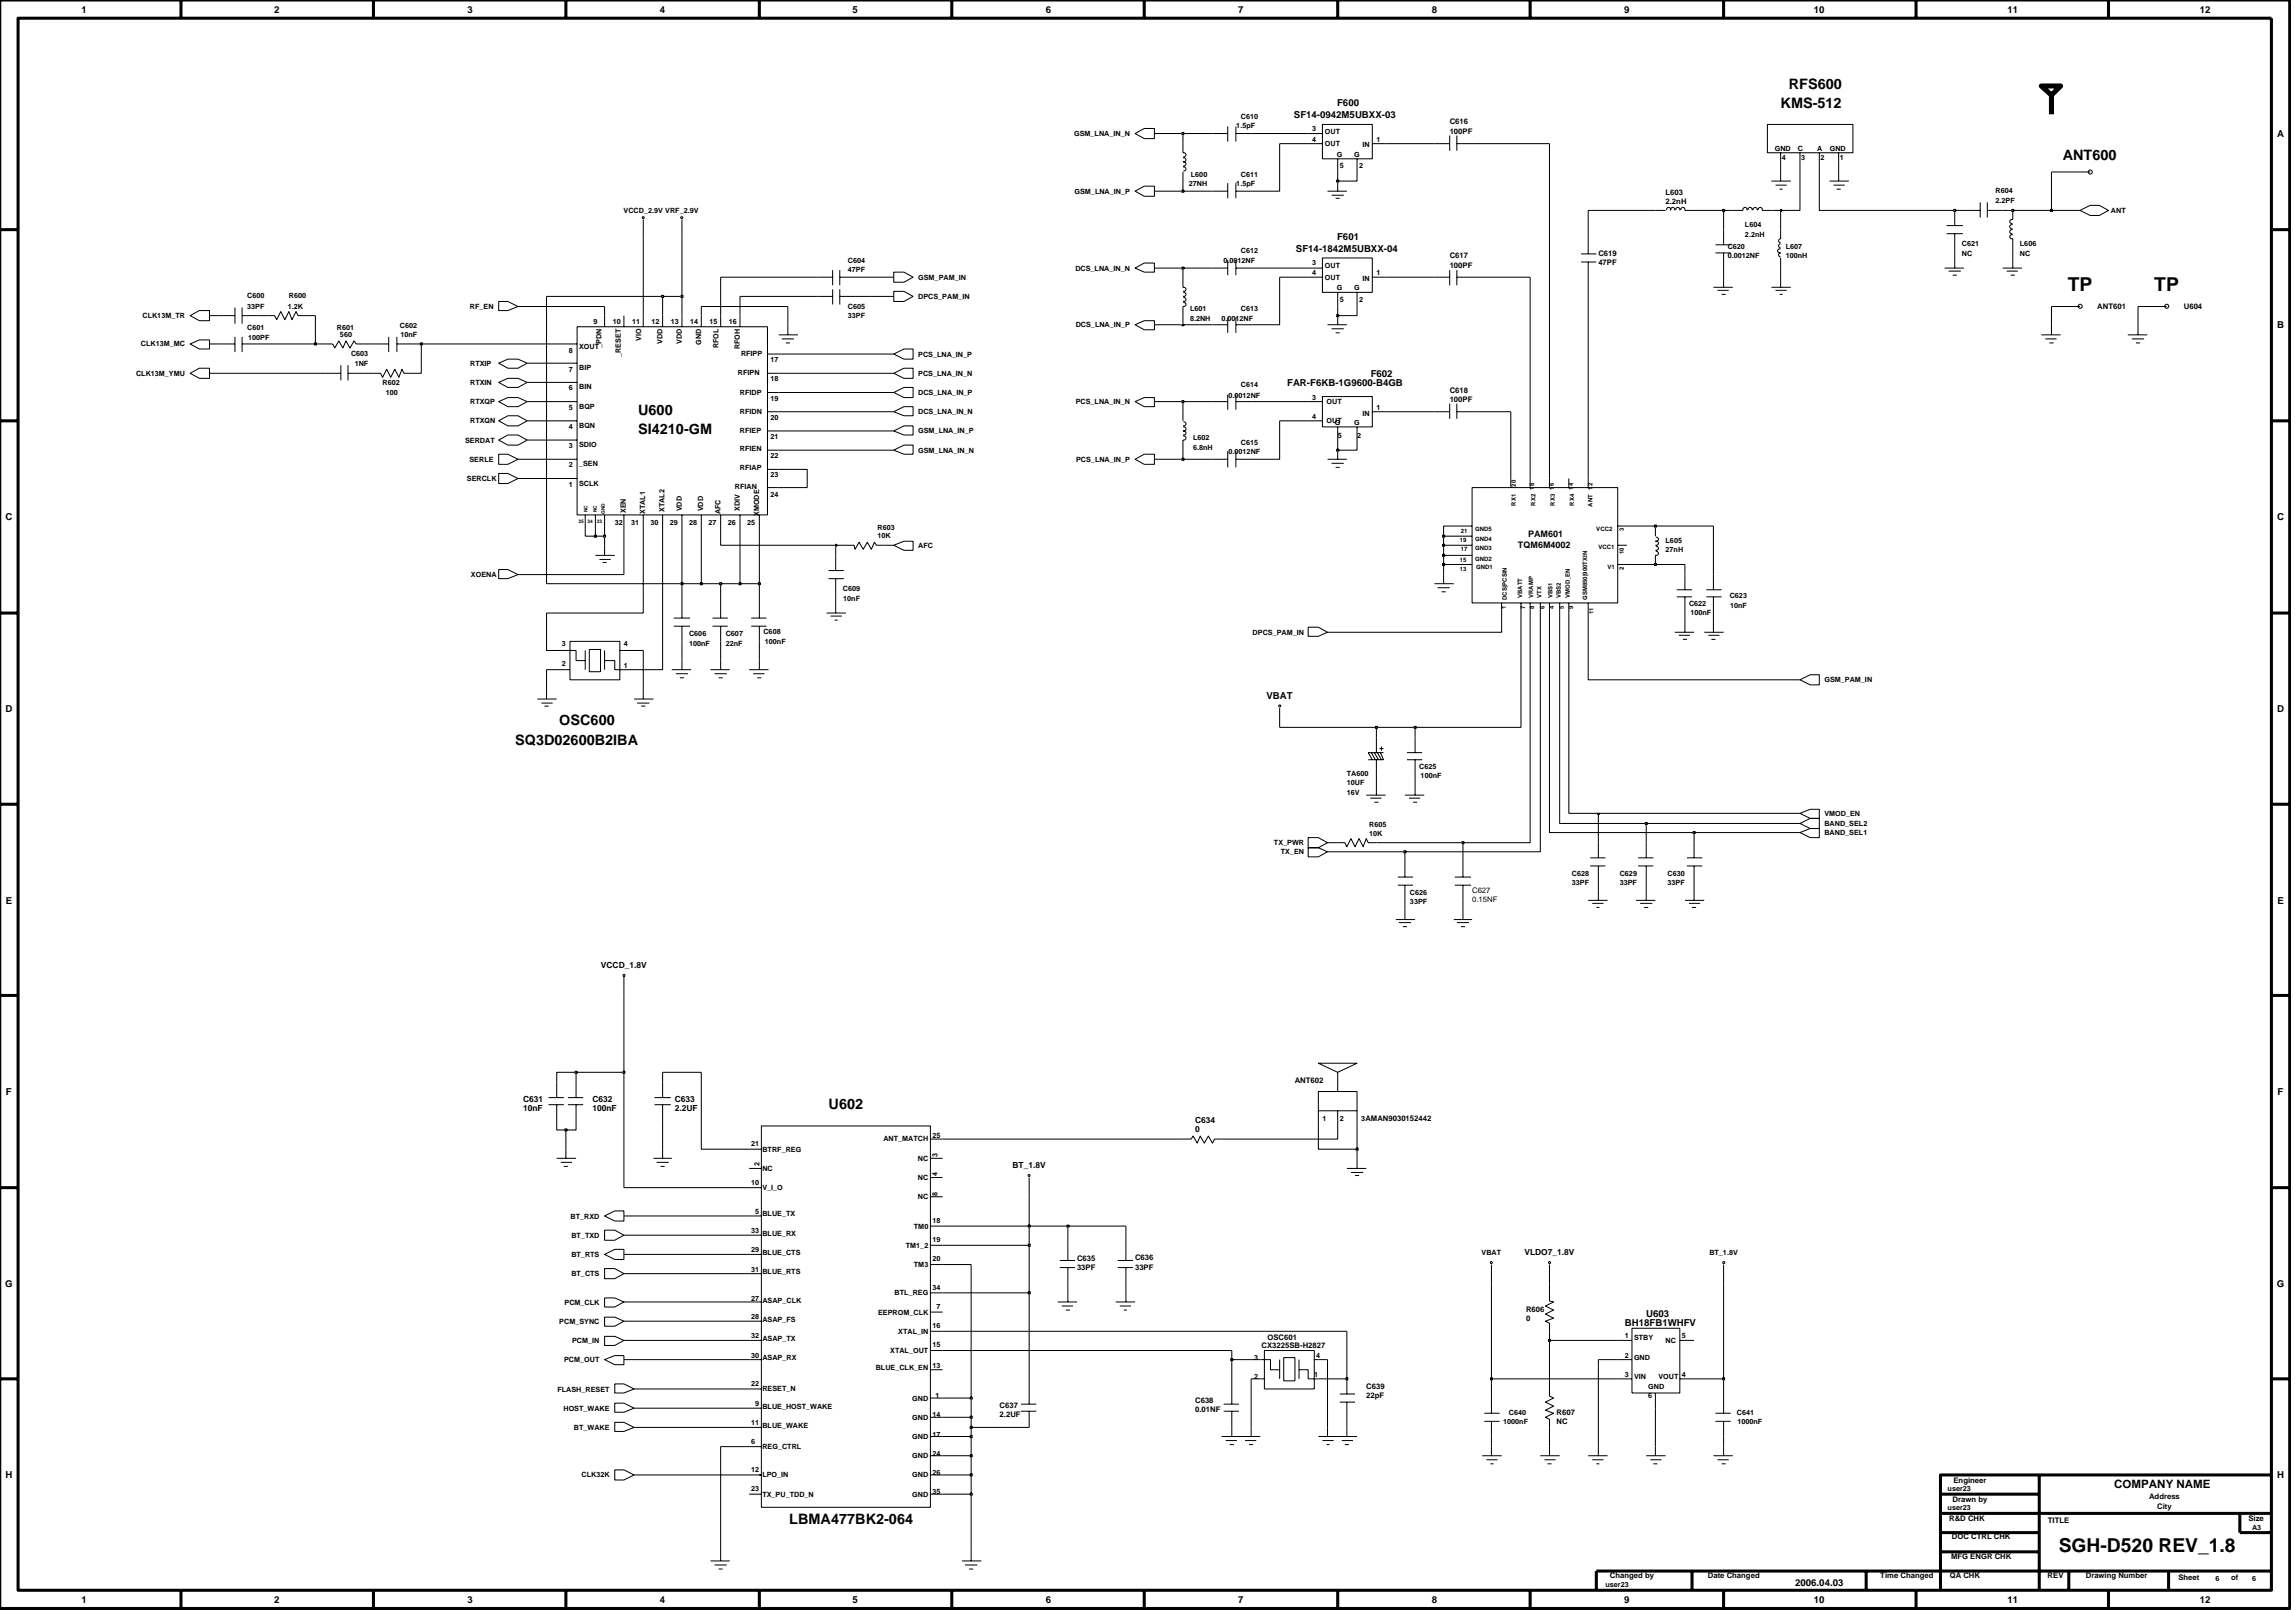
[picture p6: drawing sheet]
<svg xmlns="http://www.w3.org/2000/svg" width="192mm" height="135mm" viewBox="0 0 192 135" stroke-linecap="round" stroke-linejoin="round" font-family="sans-serif">
<defs><g id="words">
<g font-size="1.6">
<text x="172.9" y="24.4">TP</text>
<text x="180.1" y="24.4">TP</text>
<text x="172.1" y="129.7">SGH-D520 REV_1.8</text>
</g>
<g font-size="1.2">
<text x="148.9" y="9.1">KMS-512</text>
<text x="149.6" y="7.5">RFS600</text>
<text x="172.5" y="13.4">ANT600</text>
<text x="53.4" y="34.7">U600</text>
<text x="53.4" y="36.3">SI4210-GM</text>
<text x="43.1" y="62.2">SQ3D02600B2IBA</text>
<text x="46.8" y="60.6">OSC600</text>
<text x="69.3" y="92.7">U602</text>
<text x="66" y="127.3">LBMA477BK2-064</text>
</g>
<text font-size="1" x="176.8" y="124.4">COMPANY NAME</text>
<g font-size=".8">
<text x="6.8" y="1">1</text>
<text x="22.9" y="1">2</text>
<text x="39.1" y="1">3</text>
<text x="55.2" y="1">4</text>
<text x="71.3" y="1">5</text>
<text x="87.4" y="1">6</text>
<text x="103.5" y="1">7</text>
<text x="119.7" y="1">8</text>
<text x="135.8" y="1">9</text>
<text x="151.7" y="1">10</text>
<text x="167.8" y="1">11</text>
<text x="183.9" y="1">12</text>
<text x="108.2" y="9.8">SF14-0942M5UBXX-03</text>
<text x="111.8" y="8.8">F600</text>
<text x="190.4" y="11.4">A</text>
<text x="108.4" y="21.1">SF14-1842M5UBXX-04</text>
<text x="111.8" y="20.1">F601</text>
<text x="190.4" y="27.4">B</text>
<text x="107.6" y="32.2">FAR-F6KB-1G9600-B4GB</text>
<text x="114.6" y="31.5">F602</text>
<text x=".5" y="43.5">C</text>
<text x="126.9" y="45.8">TQM6M4002</text>
<text x="127.8" y="44.9">PAM601</text>
<text x="190.4" y="43.5">C</text>
<text x=".5" y="59.5">D</text>
<text x="105.9" y="58.5">VBAT</text>
<text x="190.4" y="59.5">D</text>
<text x=".5" y="75.5">E</text>
<text x="190.4" y="75.5">E</text>
<text x=".5" y="91.5">F</text>
<text x="190.4" y="91.5">F</text>
<text x=".4" y="107.6">G</text>
<text x="190.4" y="107.6">G</text>
<text x="135.9" y="110.8">BH18FB1WHFV</text>
<text x="137.6" y="110.1">U603</text>
<text x=".5" y="123.6">H</text>
<text x="190.4" y="123.6">H</text>
<text x="6.8" y="134">1</text>
<text x="22.9" y="134">2</text>
<text x="39.1" y="134">3</text>
<text x="55.2" y="134">4</text>
<text x="71.3" y="134">5</text>
<text x="87.4" y="134">6</text>
<text x="103.5" y="134">7</text>
<text x="119.7" y="134">8</text>
<text x="135.8" y="134">9</text>
<text x="150.1" y="132.5">2006.04.03</text>
<text x="151.7" y="134">10</text>
<text x="167.8" y="134">11</text>
<text x="183.9" y="134">12</text>
</g>
<g font-size=".7">
<text x="50.2" y="80.9">VCCD_1.8V</text>
<text x="43.7" y="92.8">10nF</text>
<text x="43.7" y="92.1">C631</text>
<text x="49.5" y="92.8">100nF</text>
<text x="49.5" y="92.1">C632</text>
<text x="56.4" y="92.8">2.2UF</text>
<text x="56.4" y="92.1">C633</text>
<text x="99.9" y="93.8">C634</text>
<text x="99.9" y="94.6">0</text>
<text x="84.7" y="97.6">BT_1.8V</text>
<text x="127.5" y="104.9">VLDO7_1.8V</text>
</g>
<g font-size=".6">
<text x="89.8" y="11.4">GSM_LNA_IN_N</text>
<text x="103.4" y="10.7">1.5pF</text>
<text x="103.8" y="10">C610</text>
<text x="109.7" y="11">3</text>
<text x="109.7" y="11.8">4</text>
<text x="110.8" y="11.2">OUT</text>
<text x="115.1" y="11.8">1</text>
<text x="121.2" y="10.4">C616</text>
<text x="121.2" y="11.2">100PF</text>
<text x="52.1" y="17.8">VCCD_2.9V VRF_2.9V</text>
<text x="89.8" y="16.2">GSM_LNA_IN_P</text>
<text x="99.4" y="15.6">27NH</text>
<text x="99.6" y="14.8">L600</text>
<text x="103.4" y="15.6">1.5pF</text>
<text x="103.8" y="14.8">C611</text>
<text x="110.8" y="12.2">OUT</text>
<text x="111.8" y="13.1">G</text>
<text x="112" y="14">5</text>
<text x="113.2" y="13.1">G</text>
<text x="113.6" y="14">2</text>
<text x="113.9" y="12.3">IN</text>
<text x="139.3" y="16.3">L603</text>
<text x="139.3" y="17.1">2.2nH</text>
<text x="148.4" y="12.6">GND</text>
<text x="149" y="13.4">4</text>
<text x="150.3" y="12.6">C</text>
<text x="150.6" y="13.4">3</text>
<text x="151.9" y="12.6">A</text>
<text x="152.2" y="13.4">2</text>
<text x="153" y="12.6">GND</text>
<text x="153.8" y="13.4">1</text>
<text x="166.8" y="16.1">R604</text>
<text x="166.8" y="17">2.2PF</text>
<text x="176.5" y="17.8">ANT</text>
<text x="70.9" y="22.7">47PF</text>
<text x="70.9" y="22">C604</text>
<text x="76.8" y="23.4">GSM_PAM_IN</text>
<text x="89.9" y="22.6">DCS_LNA_IN_N</text>
<text x="102.3" y="22">0.0012NF</text>
<text x="103.8" y="21.1">C612</text>
<text x="109.7" y="22.2">3</text>
<text x="109.7" y="23">4</text>
<text x="110.8" y="22.4">OUT</text>
<text x="110.8" y="23.4">OUT</text>
<text x="113.9" y="23.5">IN</text>
<text x="115.1" y="23">1</text>
<text x="121.2" y="21.6">C617</text>
<text x="121.2" y="22.4">100PF</text>
<text x="133.6" y="22.2">47PF</text>
<text x="133.6" y="21.4">C619</text>
<text x="144.5" y="20.8">C620</text>
<text x="144.5" y="21.6">0.0012NF</text>
<text x="145.9" y="18.9">L604</text>
<text x="145.9" y="19.8">2.2nH</text>
<text x="149.3" y="20.8">L607</text>
<text x="149.3" y="21.6">100nH</text>
<text x="164" y="20.5">C621</text>
<text x="164" y="21.4">NC</text>
<text x="168.9" y="20.5">L606</text>
<text x="168.9" y="21.4">NC</text>
<text x="11.8" y="29">CLK13M_MC</text>
<text x="11.9" y="26.6">CLK13M_TR</text>
<text x="20.7" y="25.8">33PF</text>
<text x="20.7" y="24.9">C600</text>
<text x="20.7" y="27.6">C601</text>
<text x="20.8" y="28.4">100PF</text>
<text x="24.1" y="25.8">1.2K</text>
<text x="24.2" y="24.9">R600</text>
<text x="28.2" y="27.6">R601</text>
<text x="28.4" y="28.2">560</text>
<text x="29.4" y="29.8">C603</text>
<text x="33.4" y="27.4">C602</text>
<text x="33.5" y="28.2">10nF</text>
<text x="39.3" y="25.8">RF_EN</text>
<text x="47.6" y="29.5">8</text>
<text x="48.4" y="29.2">XOUT</text>
<text x="49.6" y="27.1">9</text>
<text x="50.3" y="29.1" transform="rotate(-90 50.3 29.1)">_PDN</text>
<text x="51.2" y="27.1">10</text>
<text x="51.9" y="29.8" transform="rotate(-90 51.9 29.8)">_RESET</text>
<text x="52.8" y="27.1">11</text>
<text x="53.6" y="28.5" transform="rotate(-90 53.6 28.5)">VIO</text>
<text x="54.5" y="27.1">12</text>
<text x="55.4" y="28.7" transform="rotate(-90 55.4 28.7)">VDD</text>
<text x="56.1" y="27.1">13</text>
<text x="57" y="28.7" transform="rotate(-90 57 28.7)">VDD</text>
<text x="57.7" y="27.1">14</text>
<text x="58.6" y="28.8" transform="rotate(-90 58.6 28.8)">GND</text>
<text x="59.3" y="27.1">15</text>
<text x="60.1" y="29.1" transform="rotate(-90 60.1 29.1)">RFOL</text>
<text x="60.9" y="27.1">16</text>
<text x="61.9" y="29.2" transform="rotate(-90 61.9 29.2)">RFOH</text>
<text x="62" y="29.8">RFIPP</text>
<text x="70.9" y="26.5">33PF</text>
<text x="70.9" y="25.8">C605</text>
<text x="76.8" y="29.8">PCS_LNA_IN_P</text>
<text x="76.8" y="25">DPCS_PAM_IN</text>
<text x="89.9" y="27.4">DCS_LNA_IN_P</text>
<text x="99.5" y="26">L601</text>
<text x="99.5" y="26.8">8.2NH</text>
<text x="102.1" y="26.8">0.0012NF</text>
<text x="103.8" y="26">C613</text>
<text x="111.8" y="24.3">G</text>
<text x="112" y="25.3">5</text>
<text x="113.2" y="24.3">G</text>
<text x="113.6" y="25.3">2</text>
<text x="175.4" y="25.8">ANT601</text>
<text x="182.6" y="25.8">U604</text>
<text x="11.4" y="31.4">CLK13M_YMU</text>
<text x="29.7" y="30.6">1NF</text>
<text x="32" y="32.2">R602</text>
<text x="32.3" y="33">100</text>
<text x="39.3" y="30.6">RTXIP</text>
<text x="39.3" y="35.4">RTXQN</text>
<text x="39.3" y="33.8">RTXQP</text>
<text x="39.3" y="32.2">RTXIN</text>
<text x="47.6" y="32.6">6</text>
<text x="47.6" y="31.1">7</text>
<text x="47.6" y="35.8">4</text>
<text x="47.6" y="34.2">5</text>
<text x="48.4" y="32.5">BIN</text>
<text x="48.4" y="30.9">BIP</text>
<text x="48.4" y="35.8">BQN</text>
<text x="48.4" y="34.2">BQP</text>
<text x="61.7" y="31.4">RFIPN</text>
<text x="61.9" y="34.6">RFIDN</text>
<text x="61.9" y="33">RFIDP</text>
<text x="64.4" y="31.9">18</text>
<text x="64.4" y="30.3">17</text>
<text x="64.4" y="35.1">20</text>
<text x="64.4" y="33.5">19</text>
<text x="76.8" y="34.6">DCS_LNA_IN_N</text>
<text x="76.8" y="33">DCS_LNA_IN_P</text>
<text x="76.8" y="31.4">PCS_LNA_IN_N</text>
<text x="89.9" y="33.8">PCS_LNA_IN_N</text>
<text x="102.7" y="33.2">0.0012NF</text>
<text x="103.8" y="32.4">C614</text>
<text x="109.7" y="33.4">3</text>
<text x="109.7" y="35">4</text>
<text x="110.9" y="33.8">OUT</text>
<text x="110.9" y="35.4">OUT</text>
<text x="111.6" y="35.5">G</text>
<text x="113.2" y="35.5">G</text>
<text x="113.9" y="34.7">IN</text>
<text x="115.1" y="34.2">1</text>
<text x="121.2" y="33.6">100PF</text>
<text x="121.2" y="32.8">C618</text>
<text x="38.9" y="37">SERDAT</text>
<text x="39" y="40.2">SERCLK</text>
<text x="39.3" y="38.6">SERLE</text>
<text x="47.6" y="39.1">2</text>
<text x="47.6" y="40.7">1</text>
<text x="47.6" y="37.5">3</text>
<text x="48.4" y="39">_SEN</text>
<text x="48.4" y="40.6">SCLK</text>
<text x="48.4" y="37.4">SDIO</text>
<text x="61.4" y="40.8">RFIAN</text>
<text x="61.9" y="39.3">RFIAP</text>
<text x="61.9" y="37.7">RFIEN</text>
<text x="61.9" y="36.2">RFIEP</text>
<text x="64.4" y="41.5">24</text>
<text x="64.4" y="39.9">23</text>
<text x="64.4" y="38.3">22</text>
<text x="64.4" y="36.7">21</text>
<text x="76.8" y="37.8">GSM_LNA_IN_N</text>
<text x="76.8" y="36.2">GSM_LNA_IN_P</text>
<text x="90" y="38.6">PCS_LNA_IN_P</text>
<text x="99.8" y="37.6">6.8nH</text>
<text x="99.8" y="36.8">L602</text>
<text x="102.7" y="38">0.0012NF</text>
<text x="103.8" y="37.2">C615</text>
<text x="111.9" y="36.6">5</text>
<text x="113.5" y="36.6">2</text>
<text x="51.4" y="43.9">32</text>
<text x="52.3" y="42.9" transform="rotate(-90 52.3 42.9)">XEN</text>
<text x="52.8" y="43.9">31</text>
<text x="54" y="43" transform="rotate(-90 54 43)">XTAL1</text>
<text x="54.4" y="43.9">30</text>
<text x="55.6" y="42.8" transform="rotate(-90 55.6 42.8)">XTAL2</text>
<text x="56" y="43.9">29</text>
<text x="57" y="42.7" transform="rotate(-90 57 42.7)">VDD</text>
<text x="57.6" y="43.9">28</text>
<text x="58.8" y="42.7" transform="rotate(-90 58.8 42.7)">VDD</text>
<text x="59.2" y="43.9">27</text>
<text x="60.3" y="43" transform="rotate(-90 60.3 43)">AFC</text>
<text x="60.9" y="43.9">26</text>
<text x="61.9" y="42.7" transform="rotate(-90 61.9 42.7)">XDIV</text>
<text x="62.5" y="43.9">25</text>
<text x="63.5" y="43.1" transform="rotate(-90 63.5 43.1)">XMODE</text>
<text x="73.4" y="44.3">R603</text>
<text x="73.4" y="45">10K</text>
<text x="76.8" y="45.8">AFC</text>
<text x="139.3" y="46.2">27nH</text>
<text x="139.3" y="45.4">L605</text>
<text x="39.4" y="48.2">XOENA</text>
<text x="57.6" y="53.2">C606</text>
<text x="60.7" y="53.2">C607</text>
<text x="63.8" y="53">C608</text>
<text x="64" y="53.9">100nF</text>
<text x="70.5" y="49.4">C609</text>
<text x="70.5" y="50.2">10nF</text>
<text x="104.7" y="53.1">DPCS_PAM_IN</text>
<text x="141.2" y="50.6">C622</text>
<text x="141.3" y="51.4">100nF</text>
<text x="144.6" y="50">C623</text>
<text x="144.7" y="50.8">10nF</text>
<text x="47" y="55.6">2</text>
<text x="47" y="54">3</text>
<text x="52.2" y="54">4</text>
<text x="52.2" y="55.8">1</text>
<text x="57.6" y="54">100nF</text>
<text x="60.7" y="54">22nF</text>
<text x="152.5" y="57">GSM_PAM_IN</text>
<text x="112.6" y="65.6">10UF</text>
<text x="112.6" y="64.8">TA600</text>
<text x="118.7" y="64.3">C625</text>
<text x="118.8" y="65">100nF</text>
<text x="106.5" y="70.6">TX_PWR</text>
<text x="107.1" y="71.4">TX_EN</text>
<text x="112.6" y="66.5">16V</text>
<text x="114.5" y="69.8">10K</text>
<text x="114.5" y="69.2">R605</text>
<text x="152.5" y="69.8">BAND_SEL1</text>
<text x="152.5" y="69">BAND_SEL2</text>
<text x="152.5" y="68.2">VMOD_EN</text>
<text x="117.9" y="75.6">33PF</text>
<text x="117.9" y="74.8">C626</text>
<text x="123.1" y="74.7">C627</text>
<text x="123.1" y="75.4">0.15NF</text>
<text x="131.4" y="73.2">C628</text>
<text x="131.4" y="74">33PF</text>
<text x="135.4" y="74">33PF</text>
<text x="135.4" y="73.2">C629</text>
<text x="139.4" y="73.2">C630</text>
<text x="139.4" y="74">33PF</text>
<text x="62.8" y="95.8">21</text>
<text x="73.9" y="95.3">ANT_MATCH</text>
<text x="78" y="95.1">25</text>
<text x="108.3" y="90.5">ANT602</text>
<text x="110.6" y="93.7">1</text>
<text x="112" y="93.7">2</text>
<text x="113.8" y="93.7">3AMAN9030152442</text>
<text x="47.7" y="101.8">BT_RXD</text>
<text x="62.8" y="99">10</text>
<text x="63.2" y="101.5">5</text>
<text x="63.5" y="97.5" transform="rotate(-90 63.5 97.5)">2</text>
<text x="63.7" y="99.5">V_I_O</text>
<text x="63.7" y="97.9">NC</text>
<text x="63.7" y="96.3">BTRF_REG</text>
<text x="63.7" y="101.7">BLUE_TX</text>
<text x="76.7" y="100.2">NC</text>
<text x="76.7" y="97">NC</text>
<text x="76.7" y="98.6">NC</text>
<text x="78.4" y="99.9" transform="rotate(-90 78.4 99.9)">8</text>
<text x="78.4" y="98.3" transform="rotate(-90 78.4 98.3)">4</text>
<text x="78.4" y="96.7" transform="rotate(-90 78.4 96.7)">3</text>
<text x="47.8" y="103.4">BT_TXD</text>
<text x="47.8" y="105.1">BT_RTS</text>
<text x="47.8" y="106.7">BT_CTS</text>
<text x="62.8" y="104.7">29</text>
<text x="62.8" y="106.3">31</text>
<text x="62.8" y="103.1">33</text>
<text x="63.7" y="104.9">BLUE_CTS</text>
<text x="63.7" y="106.5">BLUE_RTS</text>
<text x="63.7" y="103.3">BLUE_RX</text>
<text x="75.7" y="104.3">TM1_2</text>
<text x="76.4" y="102.7">TM0</text>
<text x="76.4" y="105.9">TM3</text>
<text x="78" y="102.2">18</text>
<text x="78" y="103.8">19</text>
<text x="78" y="105.4">20</text>
<text x="78" y="107.8">34</text>
<text x="90.1" y="105.3">C635</text>
<text x="90.1" y="106.1">33PF</text>
<text x="94.9" y="105.3">C636</text>
<text x="94.9" y="106.1">33PF</text>
<text x="123.9" y="104.9">VBAT</text>
<text x="142.9" y="104.9">BT_1.8V</text>
<text x="46.8" y="110.6">PCM_SYNC</text>
<text x="47.2" y="113.8">PCM_OUT</text>
<text x="47.2" y="109">PCM_CLK</text>
<text x="47.8" y="112.2">PCM_IN</text>
<text x="62.8" y="108.7">27</text>
<text x="62.8" y="110.3">28</text>
<text x="62.8" y="113.5">30</text>
<text x="62.8" y="111.9">32</text>
<text x="63.7" y="108.9">ASAP_CLK</text>
<text x="63.7" y="110.5">ASAP_FS</text>
<text x="63.7" y="113.7">ASAP_RX</text>
<text x="63.7" y="112.1">ASAP_TX</text>
<text x="73.4" y="109.9">EEPROM_CLK</text>
<text x="74.4" y="113.1">XTAL_OUT</text>
<text x="74.8" y="108.3">BTL_REG</text>
<text x="75.1" y="111.5">XTAL_IN</text>
<text x="78" y="111">16</text>
<text x="78" y="112.6">15</text>
<text x="78.3" y="109.4">7</text>
<text x="104.9" y="113.6">3</text>
<text x="105.5" y="112.7">CX3225SB-H2827</text>
<text x="106" y="112">OSC601</text>
<text x="110.1" y="113.5">4</text>
<text x="127.6" y="110.4">0</text>
<text x="127.6" y="109.7">R606</text>
<text x="135.9" y="113.5">2</text>
<text x="135.9" y="111.9">1</text>
<text x="136.6" y="113.6">GND</text>
<text x="136.6" y="112">STBY</text>
<text x="139.3" y="112.3">NC</text>
<text x="140.6" y="111.9">5</text>
<text x="46.6" y="116.3">FLASH_RESET</text>
<text x="47.1" y="117.9">HOST_WAKE</text>
<text x="48" y="119.5">BT_WAKE</text>
<text x="62.8" y="115.8">22</text>
<text x="62.8" y="119.1">11</text>
<text x="63.2" y="117.5">9</text>
<text x="63.7" y="116.3">RESET_N</text>
<text x="63.7" y="117.7">BLUE_HOST_WAKE</text>
<text x="63.7" y="119.3">BLUE_WAKE</text>
<text x="73.2" y="114.5">BLUE_CLK_EN</text>
<text x="76.3" y="117.1">GND</text>
<text x="76.3" y="118.7">GND</text>
<text x="78" y="118.5">14</text>
<text x="78" y="114.3">13</text>
<text x="78.2" y="116.8">1</text>
<text x="83.6" y="117.7">C637</text>
<text x="83.6" y="118.5">2.2UF</text>
<text x="99.9" y="118">0.01NF</text>
<text x="99.9" y="117.3">C638</text>
<text x="104.9" y="115.2">2</text>
<text x="109.9" y="115.1">1</text>
<text x="114.2" y="116.1">C639</text>
<text x="114.2" y="116.8">22pF</text>
<text x="125.7" y="119">1000nF</text>
<text x="126.2" y="118.3">C640</text>
<text x="130.2" y="118.3">R607</text>
<text x="130.2" y="119">NC</text>
<text x="135.9" y="115.1">3</text>
<text x="136.6" y="115.2">VIN</text>
<text x="137.8" y="116.1">GND</text>
<text x="137.8" y="116.8">6</text>
<text x="138.7" y="115.2">VOUT</text>
<text x="140.6" y="115.1">4</text>
<text x="145.2" y="118.3">C641</text>
<text x="145.3" y="119">1000nF</text>
<text x="48.6" y="123.5">CLK32K</text>
<text x="62.8" y="124.6">23</text>
<text x="62.8" y="123">12</text>
<text x="62.8" y="120.7">6</text>
<text x="63.7" y="125.1">TX_PU_TDD_N</text>
<text x="63.7" y="123.5">LPO_IN</text>
<text x="63.7" y="121.1">REG_CTRL</text>
<text x="76.3" y="120.3">GND</text>
<text x="76.3" y="121.9">GND</text>
<text x="76.3" y="123.5">GND</text>
<text x="76.3" y="125.1">GND</text>
<text x="78" y="120.1">17</text>
<text x="78" y="121.7">24</text>
<text x="78" y="123.3">26</text>
<text x="78" y="124.9">35</text>
<text x="162.8" y="124.6">user23</text>
<text x="163.3" y="125.5">Drawn by</text>
<text x="163.3" y="123.9">Engineer</text>
<text x="179.7" y="125.3">Address</text>
<text x="134.6" y="131.9">Changed by</text>
<text x="142.8" y="131.9">Date Changed</text>
<text x="157.2" y="131.9">Time Changed</text>
<text x="162.8" y="126.2">user23</text>
<text x="163" y="127.1">R&amp;D CHK</text>
<text x="163" y="131.9">QA CHK</text>
<text x="163.1" y="130.3">MFG ENGR CHK</text>
<text x="163.2" y="128.7">DOC CTRL CHK</text>
<text x="171.2" y="131.9">REV</text>
<text x="171.2" y="127.3">TITLE</text>
<text x="174.4" y="131.9">Drawing Number</text>
<text x="180.4" y="126.1">City</text>
<text x="188" y="127.1">Size</text>
<text x="188.3" y="127.8">A3</text>
<text x="134.2" y="132.7">user23</text>
<text x="182.1" y="132">Sheet</text>
<text x="185.2" y="132.1">6</text>
<text x="186.5" y="132">of</text>
<text x="188.3" y="132.1">6</text>
</g>
<g font-size=".5">
<text x="126.8" y="40.7" transform="rotate(-90 126.8 40.7)">20</text>
<text x="128.3" y="40.9" transform="rotate(-90 128.3 40.9)">18</text>
<text x="129.9" y="40.9" transform="rotate(-90 129.9 40.9)">16</text>
<text x="131.5" y="40.9" transform="rotate(-90 131.5 40.9)">14</text>
<text x="133.1" y="40.9" transform="rotate(-90 133.1 40.9)">12</text>
<text x="122.1" y="47.7">13</text>
<text x="122.1" y="46.9">15</text>
<text x="122.1" y="45.3">19</text>
<text x="122.1" y="44.6">21</text>
<text x="122.1" y="46.1">17</text>
<text x="123.3" y="44.4">GND5</text>
<text x="123.3" y="46.8">GND2</text>
<text x="123.3" y="46">GND3</text>
<text x="123.3" y="45.2">GND4</text>
<text x="123.4" y="47.5">GND1</text>
<text x="126.8" y="42.3" transform="rotate(-90 126.8 42.3)">RX1</text>
<text x="128.4" y="42.3" transform="rotate(-90 128.4 42.3)">RX2</text>
<text x="130" y="42.3" transform="rotate(-90 130 42.3)">RX3</text>
<text x="131.6" y="42.3" transform="rotate(-90 131.6 42.3)">RX4</text>
<text x="133.1" y="42.4" transform="rotate(-90 133.1 42.4)">ANT</text>
<text x="133.5" y="44.4">VCC2</text>
<text x="133.6" y="45.9">VCC1</text>
<text x="134.4" y="47.5">V1</text>
<text x="135.8" y="47.6" transform="rotate(-90 135.8 47.6)">2</text>
<text x="135.8" y="46.3" transform="rotate(-90 135.8 46.3)">10</text>
<text x="135.8" y="44.4" transform="rotate(-90 135.8 44.4)">3</text>
<text x="125.9" y="50.9" transform="rotate(-90 125.9 50.9)">1</text>
<text x="126" y="50.1" transform="rotate(-90 126 50.1)">DCS|PCSIN</text>
<text x="127.3" y="50" transform="rotate(-90 127.3 50)">VBATT</text>
<text x="127.5" y="50.9" transform="rotate(-90 127.5 50.9)">7</text>
<text x="128.2" y="50" transform="rotate(-90 128.2 50)">VRAMP</text>
<text x="128.3" y="50.9" transform="rotate(-90 128.3 50.9)">8</text>
<text x="128.9" y="50" transform="rotate(-90 128.9 50)">VTX</text>
<text x="129.1" y="50.9" transform="rotate(-90 129.1 50.9)">6</text>
<text x="129.8" y="50" transform="rotate(-90 129.8 50)">VBS1</text>
<text x="129.9" y="50.9" transform="rotate(-90 129.9 50.9)">4</text>
<text x="130.5" y="50" transform="rotate(-90 130.5 50)">VBS2</text>
<text x="130.8" y="50.9" transform="rotate(-90 130.8 50.9)">5</text>
<text x="131.3" y="50" transform="rotate(-90 131.3 50)">VMOD_EN</text>
<text x="131.5" y="50.9" transform="rotate(-90 131.5 50.9)">9</text>
<text x="132.7" y="50.1" transform="rotate(-90 132.7 50.1)">GSM850|900TXIN</text>
<text x="133.2" y="51.3" transform="rotate(-90 133.2 51.3)">11</text>
</g>
<g font-size=".4">
<text x="48.4" y="43.7">35</text>
<text x="49.1" y="42.8" transform="rotate(-90 49.1 42.8)">NC</text>
<text x="49.1" y="43.7">34</text>
<text x="49.9" y="42.8" transform="rotate(-90 49.9 42.8)">NC</text>
<text x="49.9" y="43.7">33</text>
<text x="50.6" y="43" transform="rotate(-90 50.6 43)">GND</text>
</g>
</g></defs>
<g fill="none" stroke="#000" stroke-width=".08">
<path d="M53.8 18.3v1.7M57 18.3v1.7M94.9 16l.8-.4h.8v.8h-.8zM94.9 11.2l.8-.5h.8v.9h-.8zM98.9 12v.8h.2l.1 .1-.1 .2h-.2M98.9 14.4v.7M98.9 14h.2l.1 .1-.1 .1-.2 .1M98.9 13.2h.2l.1 .2-.1 .1h-.2M98.9 13.5l.2 .1 .1 .1-.1 .1-.2 .1M101.4 11.2h1.3M101.4 16h1.3M102.7 10.6v1.2"/>
<path d="M102.7 15.3v1.3M103.3 10.6v1.2M103.3 15.3v1.3M103.3 11.2h1.3M103.3 16h1.3M109.4 11.2h1.2M109.4 12h1.2M110.6 10.4h4.1v2.9h-4.1zM111 16h1.6M111.3 16.3h1.1M111.7 16.6h.3M111.8 13.3v1.1"/>
<path d="M111.8 15.1v.9M113.5 13.3v1.1M114.7 12h1.1M119.9 12h1.3M121.2 11.3v1.3M121.8 12h1.3M121.8 11.3v1.3M132.8 20v1.2M138.4 17.6h.9M139.4 17.6v-.2l.1-.1 .1 .1 .1 .2M139.7 17.6v-.2l.2-.1 .1 .1v.2M140.1 17.6l.1-.2 .1-.1 .1 .1v.2"/>
<path d="M140.5 17.6l.1-.2 .1-.1 .1 .1 .1 .2M140.9 17.6h.7M144.1 19.2v1.3M146.1 17.6l-.1-.2-.1-.1-.1 .1v.2h-.9M146.2 17.6v-.2l.1-.1 .1 .1 .1 .2M146.6 17.6v-.2l.2-.1 .1 .1v.2M147 17.6l.1-.2 .1-.1 .1 .1v.2M147.3 17.6h.8M147.8 10.4h7.1v2.4h-7.1zM148.1 15.1h1.6M148.5 15.5h.9M148.8 15.8h.3"/>
<path d="M148.9 19.2v.8l-.2 .1 .2 .2M148.9 12.8v.7M148.9 14.4v.7M150.5 12.8v.7M152.1 12.8v.7M153 15.1h1.6M153.3 15.5h.9M153.6 15.8h.3M153.7 12.8v.7M153.7 14.4v.7M162.8 19.5h1.3M162.8 18.9h1.3"/>
<path d="M163.4 17.6v1.3M163.4 19.5v1.3M164.2 17.6h1.4M165.6 16.9v1.3M166.2 17.6h1.2M166.2 16.9v1.3M168.3 19.6l-.2 .1-.1 .1 .1 .1h.2M168.3 18.8h-.2l-.1 .1 .1 .2h.2M168.3 19.2h-.2l-.1 .2 .1 .1h.2M168.3 17.6v.8h-.2l-.1 .1 .1 .1 .2 .1M168.3 20v.8M173.9 17.6l.9-.4h.7l.8 .4-.8 .4h-.7z"/>
<path d="M15.9 26.4l.8-.4h.8v.8h-.8zM15.9 31.2l.8-.4h.8v.8h-.8zM15.9 28.7l.8-.3h.8v.8h-.8zM18.3 28.7h1.3M18.3 26.4h1.3M19.6 25.7v1.4M19.6 28.2v1.2M20.2 28.7h1.3M20.2 25.7v1.4M20.2 28.2v1.2M20.2 26.4h1.3M22.4 26.4h.6l.1 .3 .4-.7 .3 .7 .4-.7 .2 .7 .4-.7 .1 .4h.7"/>
<path d="M27.2 28.7h.6l.2 .4 .3-.6 .4 .6 .2-.6 .4 .6 .3-.6 .2 .2h.6M27.2 31.2h1.3M28.5 30.5v1.3M29.1 31.2h1.3M29.1 30.5v1.3M31.2 31.2h.6l.2 .3 .3-.6 .4 .6 .3-.6 .4 .6 .2-.6 .2 .3h.7M31.2 28.7h1.3M32.5 28.2v1.2M33.2 28.7h1.3M33.2 28.2v1.2M41.7 35.2l.8-.5h.8l.8 .5-.8 .4h-.8zM41.7 32l.8-.4h.8l.8 .4-.8 .4h-.8z"/>
<path d="M41.7 30.4l.8-.4h.8l.8 .4-.8 .4h-.8zM41.7 36.8l.8-.4h.8l.8 .4-.8 .4h-.8zM41.7 25.2h.8l.8 .4-.8 .4h-.8zM41.7 39.6h.8l.8 .4-.8 .4h-.8zM41.7 38h.8l.8 .4-.8 .4h-.8zM41.7 33.6l.8-.4h.8l.8 .4-.8 .4h-.8zM47.3 28.7h1M47.3 38.4h1M47.3 33.6h1M47.3 35.2h1M47.3 32h1M47.3 36.8h1"/>
<path d="M47.3 30.4h1M47.3 40h1M48.3 27.3h15.9v15.7h-15.9zM50.5 26.4v.9M52.2 26.4v.9M53.8 26.4v.9M55.4 26.4v.9M57 26.4v.9M58.6 26.4v.9M60.3 26.4v.9M61.9 26.4v.9M64.2 31.2h.9"/>
<path d="M64.2 34.4h.9M64.2 29.6h.9M64.2 32.8h.9M64.2 36h.9M64.2 37.6h.9M64.2 39.2h.9M65.1 28h1.6M65.4 28.3h1M65.7 28.7h.3M65.9 27.1v.9M68.3 24.8h1.3M68.3 23.2h1.3"/>
<path d="M69.6 22.6v1.2M69.6 24.2v1.2M70.2 24.8h1.3M70.2 22.6v1.2M70.2 24.2v1.2M70.2 23.2h1.3M74.7 36l.9-.4h.7v.8h-.7zM74.7 34.4l.9-.4h.7v.7h-.7zM74.7 32.8l.9-.4h.7v.8h-.7zM74.7 37.6l.9-.4h.7v.8h-.7zM74.7 24.4h.9l.7 .4-.7 .4h-.9zM74.7 29.6l.9-.4h.7v.8h-.7z"/>
<path d="M74.7 31.2l.9-.4h.7v.8h-.7zM74.7 22.7h.9l.7 .5-.7 .4h-.9zM94.9 33.6l.8-.4h.8v.8h-.8zM94.9 22.4l.8-.4h.8v.7h-.8zM94.9 38.4l.8-.4h.8v.8h-.8zM94.9 27.1l.8-.3h.8v.8h-.8zM98.9 23.2v.8M98.9 25.6v.8M98.9 34.4v.8M98.9 36.8v.8M98.9 24l.2 .1 .1 .1-.1 .1h-.2M98.9 36l.2 .1 .1 .1-.1 .1h-.2"/>
<path d="M98.9 25.3h.2l.1 .1-.1 .2h-.2M98.9 24.9h.2l.1 .1-.1 .1-.2 .1M98.9 24.4l.2 .1 .1 .1-.1 .1-.2 .1M98.9 35.3h.2l.1 .1-.1 .1-.2 .1M98.9 35.7h.2l.1 .1-.1 .2h-.2M98.9 36.4l.2 .1 .1 .1-.1 .1-.2 .1M101.4 22.4h1.3M101.4 27.1h1.3M101.4 38.4h1.3M101.4 33.6h1.3M102.7 21.7v1.3M102.7 26.5v1.3"/>
<path d="M102.7 33v1.2M102.7 37.7v1.4M103.3 22.4h1.3M103.3 27.1h1.3M103.3 21.7v1.3M103.3 26.5v1.3M103.3 33v1.2M103.3 37.7v1.4M103.3 38.4h1.3M103.3 33.6h1.3M109.4 22.4h1.2M109.4 23.2h1.2"/>
<path d="M109.4 33.6h1.2M109.4 35.2h1.2M110.6 33.1h4.1v2.6h-4.1zM110.6 21.6h4.1v2.8h-4.1zM111 27.1h1.6M111 38.4h1.6M111.3 38.7h1.1M111.3 27.5h1.1M111.7 39.1h.3M111.7 27.8h.3M111.8 24.4v1.2M111.8 26.4v.7"/>
<path d="M111.8 35.7v1.1M111.8 37.6v.8M113.5 24.4v1.2M113.5 35.7v1.1M114.7 23.2h1.1M114.7 34.4h1.1M119.9 23.2h1.3M119.9 34.4h1.3M121.2 22.6v1.2M121.2 33.7v1.3M121.8 23.2h1.3M121.8 34.4h1.3"/>
<path d="M121.8 22.6v1.2M121.8 33.7v1.3M126.3 40v.8M127.9 40v.8M129.6 40v.8M131.2 40v.8M132.2 21.2h1.3M132.2 21.9h1.3M132.8 21.9v1.3M132.8 40v.8M143.3 24h1.6M143.4 21.1h1.3"/>
<path d="M143.4 20.5h1.3M143.6 24.3h.9M143.9 24.6h.4M144.1 21.1v1.3M144.1 23.2v.8M148.1 24h1.6M148.5 24.3h.9M148.8 24.6h.3M148.9 20.8h-.2l-.1 .2 .1 .1h.2M148.9 21.1l-.2 .2 .2 .2M148.9 20.4l-.2 .1 .2 .2M148.9 21.6v.8"/>
<path d="M148.9 23.2v.8M162.6 22.4h1.6M162.9 22.7h1.1M163.3 23h.3M163.4 21.6v.8M167.4 22.4h1.7M167.8 22.7h.9M168.1 23h.4M168.3 21.6v.8M170.7 28h1.6M171 28.3h1M171.4 28.7h.3"/>
<path d="M171.5 27.1v.9M177.9 28h1.6M178.3 28.3h1M178.6 28.7h.3M178.8 27.1v.9M41.7 47.6h.8l.8 .4-.8 .4h-.8zM44.9 58.4h1.6M45.3 58.8h.9M45.5 59h.4M45.7 57.6v.8M47.3 54.4h.9v.8h.7M47.3 56h.4"/>
<path d="M47.7 53.6h4.1v3.2h-4.1zM48.9 43v1M48.9 54.4v1.6M49.3 54.3h.9v1.8h-.9zM49.8 46.4h1.6M49.8 43v1M50.1 46.8h1M50.4 47h.3M50.5 55.2h.9v.8h.8M50.5 43v1M50.5 45.6v.8M50.5 54.4v1.6"/>
<path d="M51.8 54.4h.4M52.2 43v1M53 58.4h1.6M53.3 58.8h1M53.6 59h.4M53.8 43v1M53.8 57.6v.8M55.4 43v1M56.2 56h1.6M56.3 52.3h1.4M56.3 51.7h1.4M56.5 56.3h1"/>
<path d="M56.8 56.6h.4M57 43v1M57 50.4v1.3M57 52.3v1.3M57 55.2v.8M58.6 43v1M59.4 56h1.6M59.6 52.3h1.3M59.6 51.7h1.3M59.7 56.3h1.1M60.1 56.6h.3M60.3 43v1"/>
<path d="M60.3 50.4v1.3M60.3 52.3v1.3M60.3 55.2v.8M61.9 43v1M62.6 56h1.7M62.8 52.3h1.3M62.8 51.7h1.3M63 56.3h.9M63.3 56.6h.4M63.5 43v1M63.5 50.4v1.3M63.5 52.3v1.3"/>
<path d="M63.5 55.2v.8M64.2 40.8h.9M69.1 51.2h1.6M69.3 47.7h1.3M69.3 48.4h1.3M69.4 51.5h1M69.8 51.8h.2M69.9 46.4v1.3M69.9 48.4v1.2M69.9 50.4v.8M70.7 45.6h.7l.1 .3 .3-.6 .4 .6 .3-.6 .4 .6 .2-.6 .2 .3h.7M74.7 45.6l.9-.4h.7v.8h-.7z"/>
<path d="M107 59.2v1.6M109.4 52.4h.8l.8 .4-.8 .4h-.8zM119.9 48.8h1.7M120.2 49.1h1M120.5 49.5h.4M120.7 48v.8M122.3 46.4h.8M122.3 47.2h.8M122.3 45.6h.8M122.3 44.8h.8M122.3 44h.8M123.1 40.8h12.2v9.6h-12.2z"/>
<path d="M125.6 50.4v.8M127.2 50.4v.8M127.9 50.4v.8M128.8 50.4v.8M129.6 50.4v.8M130.4 50.4v.8M131.2 50.4v.8M132.8 50.4v.8M135.3 47.2h.7M135.3 45.6h.7M135.3 44h.7M138.4 44v.8"/>
<path d="M138.4 45.3h.2l.1 .1-.1 .1-.2 .1M138.4 44.9h.2l.1 .2-.1 .1h-.2M138.4 45.7h.2l.1 .1-.1 .1-.2 .1M138.4 46.1h.2l.1 .1-.1 .2h-.2v.8M140 52.8h1.6M140.2 49.9h1.3M140.2 49.3h1.3M140.4 53.1h.9M140.7 53.4h.3M140.9 48v1.3M140.9 49.9v1.3M140.9 52v.8"/>
<path d="M142.5 52.8h1.6M142.7 49.9h1.2M142.7 49.3h1.2M142.8 53.1h1M143.1 53.4h.3M143.3 48v1.3M143.3 49.9v1.3M143.3 52v.8M150.5 56.8l.9-.4h.7v.8h-.7zM109.4 70h.8l.8 .4-.8 .5h-.8zM109.4 70.9h.8l.8 .3-.8 .4h-.8zM111.8 70.4h.6l.2 .4 .4-.7 .3 .7 .3-.7 .4 .7 .2-.7 .2 .3h.7"/>
<path d="M114.2 66.5h1.6M114.6 66.7h.9M114.7 62.9l.3 .6M114.9 67h.4M114.9 62.9l.4 .6M115.1 61.6v1.3M115.1 63.5v1.3M115.1 65.6v.9M115.2 62.9l.3 .6M115.3 62.6h.4M115.4 62.9l.3 .6h-1.3M115.5 62.4v.3"/>
<path d="M115.7 62.9h-1.3l.3 .6M116.7 76.9h1.6M116.9 74h1.2M116.9 73.3h1.2M117 77.1h1M117.3 77.4h.3M117.5 66.5h1.6M117.5 72v1.3M117.5 74v1.2M117.5 76v.9M117.6 63.5h1.3M117.6 62.9h1.3"/>
<path d="M117.8 66.7h.9M118.1 67h.4M118.3 61.6v1.3M118.3 63.5v1.3M118.3 65.6v.9M121.6 76.9h1.5M121.6 74h1.4M121.6 73.3h1.4M121.8 77.1h1M122.1 77.4h.4M122.3 72v1.3M122.3 74v1.2"/>
<path d="M122.3 76v.9M132.8 75.2h1.6M133 72.4h1.2M133 71.7h1.2M133.1 75.5h1M133.5 75.8h.2M133.6 70.4v1.3M133.6 72.4v1.2M133.6 74.4v.8M136.8 75.2h1.6M137 72.4h1.2M137 71.7h1.2"/>
<path d="M137.1 75.5h1.1M137.5 75.8h.3M137.6 70.4v1.3M137.6 72.4v1.2M137.6 74.4v.8M140.9 75.2h1.6M141 72.4h1.3M141 71.7h1.3M141.2 75.5h1M141.5 75.8h.3M141.6 70.4v1.3M141.6 72.4v1.2"/>
<path d="M141.6 74.4v.8M150.5 68l.9-.4h.7v.8h-.7zM150.5 68.8l.9-.4h.7v.8h-.7zM150.5 69.6l.9-.4h.7v.8h-.7zM45.9 91.7h1.2M45.9 92.3h1.2M46.5 96.8h1.7M46.5 90.5v1.2M46.5 92.3v1.4M46.9 97.1h.9M47.1 97.5h.4M47.3 96v.8"/>
<path d="M47.5 91.7h1.3M47.5 92.3h1.3M48.2 90.5v1.2M48.2 92.3v1.4M52.2 81.6v1.6M54.6 96.8h1.6M54.7 91.7h1.4M54.7 92.3h1.4M54.9 97.1h1M55.2 97.5h.4M55.4 90.5v1.2M55.4 92.3v1.4"/>
<path d="M55.4 96v.8M62.6 97.7h1.1M62.6 99.3h1.1M62.6 96h1.1M63.7 94.1h14.1v31.9h-14.1zM77.8 95.2h1M77.8 96.8h1M77.8 98.4h1M86.1 98.4v1.6M98.9 95.2h.7l.2-.3 .3 .6 .3-.6 .3 .6 .3-.6 .4 .6 .1-.3h.6M110.2 92.8v.9M110.2 91.2h3.3v1.6h-3.3z"/>
<path d="M111.8 89.6l-1.6-.7h3.3l-1.7 .7v1.6M111.8 92.8v.9M112.6 97.7h1.6M113 98h1M113.3 98.2h.3M113.5 92.8v.9M113.5 96.8v.9M50.5 101.6l.9-.4h.8v.9h-.8zM50.5 110.1h.9l.8 .3-.8 .4h-.9zM50.5 106h.9l.8 .4-.8 .5h-.9zM50.5 113.6l.9-.3h.8v.8h-.8zM50.5 102.8h.9l.8 .4-.8 .5h-.9z"/>
<path d="M50.5 108.5h.9l.8 .3-.8 .4h-.9zM50.5 111.7h.9l.8 .3-.8 .5h-.9zM50.5 104.8l.9-.4h.8v.9h-.8zM51.4 117.3h.8l.8 .4-.8 .3h-.8zM51.4 115.7h.8l.8 .4-.8 .3h-.8zM51.4 118.9h.8l.8 .4-.8 .3h-.8zM62.6 117.7h1.1M62.6 119.3h1.1M62.6 112h1.1M62.6 113.6h1.1M62.6 116.1h1.1M62.6 106.4h1.1"/>
<path d="M62.6 103.2h1.1M62.6 104.8h1.1M62.6 101.6h1.1M62.6 108.8h1.1M62.6 110.4h1.1M77.8 114.5h1M77.8 116.8h1M77.8 118.5h1M77.8 100h1M77.8 102.5h1M77.8 104.1h1M77.8 105.7h1"/>
<path d="M77.8 112.9h1M77.8 111.3h1M77.8 109.7h1M77.8 108.1h1M85.4 117.9h1.2M85.4 117.4h1.2M86.1 116.1v1.3M86.1 117.9v1.4M88.4 108.8h1.7M88.6 105.9h1.3M88.6 105.3h1.3M88.8 109.2h.9"/>
<path d="M89.1 109.5h.4M89.3 104.1v1.2M89.3 105.9v1.4M89.3 108.1v.7M93.3 108.8h1.6M93.5 105.9h1.2M93.5 105.3h1.2M93.6 109.2h1M94 109.5h.2M94.1 104.1v1.2M94.1 105.9v1.4M94.1 108.1v.7"/>
<path d="M102.3 117.9h1.3M102.3 117.4h1.3M103 116.1v1.3M103 117.9v2.2M104.6 119.3v.8M105.4 113.6h.8v.9h.8M105.4 115.2h.3M105.7 112.9h4.2v3.2h-4.2zM107 113.6v1.6M107.3 113.5h1v1.9h-1zM108.6 114.5h.8v.7h.8M108.6 113.6v1.6"/>
<path d="M109.9 113.6h.3M111 119.3v.8M112 116.5h1.3M112 117.2h1.3M112.6 115.2v1.3M112.6 117.2v1.3M112.6 119.3v.8M124.1 118.8h1.3M124.1 118.1h1.3M124.7 105.7v1.6M124.7 116.8v1.3M124.7 118.8v1.3"/>
<path d="M129.6 116.1v.6l.3 .1-.7 .4 .7 .3-.7 .4 .7 .2-.7 .4 .4 .1v.7M129.6 108.1v.6l.3 .1-.7 .4 .7 .3-.7 .3 .7 .4-.7 .2 .4 .2v.7M129.6 105.7v1.6M135.3 112h1.2M135.3 113.6h1.2M135.3 115.2h1.2M136.5 111h4v5.4h-4zM138.4 116.4v1.3M140.5 112h1.1M140.5 115.2h1.1M143.4 118.8h1.3M143.4 118.1h1.3"/>
<path d="M144.1 105.7v1.6M144.1 116.8v1.3M144.1 118.8v1.3M51.4 122.8h.8l.8 .5-.8 .4h-.8zM59.4 130.5h1.6M59.7 130.8h1.1M60.1 131.1h.3M60.3 124v6.5M62.6 123.3h1.1M62.6 124.9h1.1M62.6 120.9h1.1M77.8 124.9h3.4v5.6"/>
<path d="M77.8 120.1h1M77.8 121.7h1M77.8 123.3h1M80.4 130.5h1.7M80.7 130.8h1M81 131.1h.4M102.1 120.1h3.3M102.5 120.4h.9M102.8 120.7h.4M104.1 120.4h.9M104.4 120.7h.4M110.2 120.1h3.3"/>
<path d="M110.6 120.4h.9M110.9 120.7h.3M112.2 120.4h.9M112.4 120.7h.4M123.9 121.7h1.7M124.3 122h.9M124.6 122.3h.3M124.7 120.9v.8M128.8 121.7h1.6M129.1 122h1M129.4 122.3h.3M129.6 120.9v.8"/>
<path d="M132.8 121.7h1.6M133.1 122h1M133.5 122.3h.2M133.6 120.9v.8M137.6 121.7h1.7M138 122h.9M138.2 122.3h.4M138.4 120.9v.8M143.3 121.7h1.6M143.6 122h.9M143.9 122.3h.4M144.1 120.9v.8"/>
<circle cx="53.8" cy="18.2" r=".08"/>
<circle cx="57" cy="18.2" r=".08"/>
<circle cx="174.8" cy="14.4" r=".17"/>
<circle cx="173.9" cy="25.6" r=".17"/>
<circle cx="181.2" cy="25.6" r=".17"/>
<circle cx="107" cy="59" r=".08"/>
<circle cx="52.2" cy="81.5" r=".08"/>
<circle cx="86" cy="98.2" r=".08"/>
<circle cx="124.7" cy="105.5" r=".08"/>
<circle cx="129.6" cy="105.5" r=".08"/>
<circle cx="144.1" cy="105.5" r=".08"/>
</g>
<path d="M81.1 124.8h.2v.2h-.2z" fill="#c2c2c2"/>
<path d="M53 123.3h9.6M60.3 120.9v3.1M78.8 123.3h2.4v1.6M81.1 124.8h.2v.2h-.2z" fill="none" stroke="#000" stroke-width=".08"/>
<path d="M81.1 123.2h.2v.2h-.2z" fill="#c2c2c2"/>
<path d="M78.8 121.7h2.4v1.6M81.1 123.2h.2v.2h-.2z" fill="none" stroke="#000" stroke-width=".08"/>
<path d="M81.1 121.6h.2v.2h-.2z" fill="#c2c2c2"/>
<path d="M129.6 119.3v1.6M133.6 113.6v7.3M138.4 117.7v3.2M60.3 120.9h2.3M78.8 120.1h2.4v1.6M81.1 121.6h.2v.2h-.2zM124.7 120.1v.8M144.1 120.1v.8" fill="none" stroke="#000" stroke-width=".08"/>
<path d="M81.1 120h.2v.1h-.2z" fill="#c2c2c2"/>
<path d="M53 119.3h9.6M81.1 120h.2v.1h-.2zM81.2 119.3v.8" fill="none" stroke="#000" stroke-width=".08"/>
<path d="M81.1 119.2h.2v.2h-.2z" fill="#c2c2c2"/>
<path d="M78.8 118.5h2.4v.8h4.9M81.1 119.2h.2v.2h-.2zM104.6 115.2v4.1M111 113.6v5.7M112.6 118.5v.8" fill="none" stroke="#000" stroke-width=".08"/>
<path d="M81.1 118.4h.2v.1h-.2z" fill="#c2c2c2"/>
<path d="M53 117.7h9.6M78.8 116.8h2.4v1.7M81.1 118.4h.2v.1h-.2z" fill="none" stroke="#000" stroke-width=".08"/>
<path d="M81.1 116.8h.2v.1h-.2z" fill="#c2c2c2"/>
<path d="M53 116.1h9.6M81.1 116.8h.2v.1h-.2zM81.2 105.7v11.1M86.1 108.1v8M103 113.6v2.5M104.6 115.2h.8M110.2 115.2h2.4M124.7 115.2v1.6M129.6 112v4.1M144.1 115.2v1.6" fill="none" stroke="#000" stroke-width=".08"/>
<path d="M112.5 115.2h.2v.1h-.2z" fill="#c2c2c2"/>
<path d="M112.5 115.2h.2v.1h-.2zM112.6 111.3v3.9" fill="none" stroke="#000" stroke-width=".08"/>
<path d="M124.6 115.2h.2v.1h-.2z" fill="#c2c2c2"/>
<path d="M124.6 115.2h.2v.1h-.2zM124.7 107.3v7.9h10.6M141.6 115.2h2.5" fill="none" stroke="#000" stroke-width=".08"/>
<path d="M144 115.2h.2v.1h-.2z" fill="#c2c2c2"/>
<path d="M52.2 113.6h10.4M144 115.2h.2v.1h-.2zM144.1 107.3v7.9" fill="none" stroke="#000" stroke-width=".08"/>
<path d="M102.9 113.5h.2v.2h-.2z" fill="#c2c2c2"/>
<path d="M52.2 112h10.4M78.8 112.9h24.2v.7h2.4M102.9 113.5h.2v.2h-.2zM110.2 113.6h.8M133.6 113.6h1.7" fill="none" stroke="#000" stroke-width=".08"/>
<path d="M129.5 111.9h.1v.2h-.1z" fill="#c2c2c2"/>
<path d="M52.2 110.4h10.4M52.2 108.8h10.4M78.8 111.3h33.8M78.8 108.1h7.3M129.5 111.9h.1v.2h-.1zM129.6 111.3v.7h5.7" fill="none" stroke="#000" stroke-width=".08"/>
<path d="M86 108h.1v.1h-.1z" fill="#c2c2c2"/>
<path d="M52.2 106.4h10.4M52.2 104.8h10.4M78.8 104.1h7.3v4M78.8 105.7h2.4M86 108h.1v.1h-.1zM89.3 107.3v.8M94.1 107.3v.8M129.6 107.3v.8" fill="none" stroke="#000" stroke-width=".08"/>
<path d="M86 104h.1v.2h-.1z" fill="#c2c2c2"/>
<path d="M52.2 103.2h10.4M78.8 102.5h7.3v1.6M86 104h.1v.2h-.1zM89.3 102.5v1.6M94.1 102.5v1.6" fill="none" stroke="#000" stroke-width=".08"/>
<path d="M86 102.4h.1v.2h-.1z" fill="#c2c2c2"/>
<path d="M86 102.4h.1v.2h-.1zM86.1 100v2.5h3.2" fill="none" stroke="#000" stroke-width=".08"/>
<path d="M89.2 102.4h.2v.2h-.2z" fill="#c2c2c2"/>
<path d="M47.3 94.4v1.6M52.2 89.6v9.7h10.4M55.4 93.7v2.3M58.6 89.6v6.4h4M110.2 93.7v2.3h3.3v.8M52.2 101.6h10.4M89.2 102.4h.2v.2h-.2zM89.3 102.5h4.8" fill="none" stroke="#000" stroke-width=".08"/>
<path d="M113.4 96h.2v.1h-.2z" fill="#c2c2c2"/>
<path d="M46.5 93.7v.7h.8M78.8 95.2h20.1M111.8 93.7v1.5h-9.7M113.4 96h.2v.1h-.2zM113.5 93.7v2.3" fill="none" stroke="#000" stroke-width=".08"/>
<path d="M47.2 94.4h.2v.1h-.2z" fill="#c2c2c2"/>
<path d="M46.5 90.5v-.9h1.7v.9M47.2 94.4h.2v.1h-.2zM48.2 93.7v.7h-.9M55.4 89.6v.9" fill="none" stroke="#000" stroke-width=".08"/>
<path d="M48.1 89.5h.2v.2h-.2z" fill="#c2c2c2"/>
<path d="M48.1 89.5h.2v.2h-.2zM48.2 89.6h4" fill="none" stroke="#000" stroke-width=".08"/>
<path d="M52.1 89.5h.2v.2h-.2z" fill="#c2c2c2"/>
<path d="M111 71.2h6.5v.8M117.5 75.2v.8M122.3 70.4v1.6M122.3 75.2v.8M133.6 73.6v.8M137.6 73.6v.8M141.6 73.6v.8M52.1 89.5h.2v.2h-.2zM52.2 83.2v6.4M55.4 89.6h3.2" fill="none" stroke="#000" stroke-width=".08"/>
<path d="M117.4 71.1h.2v.2h-.2z" fill="#c2c2c2"/>
<path d="M128.8 51.2v20h-11.3M111 70.4h.8M115.1 70.4h7.2M117.4 71.1h.2v.2h-.2z" fill="none" stroke="#000" stroke-width=".08"/>
<path d="M122.2 70.3h.2v.2h-.2z" fill="#c2c2c2"/>
<path d="M127.9 51.2v19.2h-5.6M129.6 51.2v18.4h12v.8M122.2 70.3h.2v.2h-.2zM133.6 68v2.4M137.6 68.8v1.6" fill="none" stroke="#000" stroke-width=".08"/>
<path d="M141.6 69.5h.1v.2h-.1z" fill="#c2c2c2"/>
<path d="M130.4 51.2v17.6h7.2M141.6 69.5h.1v.2h-.1zM141.6 69.6h8.9" fill="none" stroke="#000" stroke-width=".08"/>
<path d="M137.6 68.7h.1v.2h-.1z" fill="#c2c2c2"/>
<path d="M131.2 51.2v16.8h2.4M137.6 68.7h.1v.2h-.1zM137.6 68.8h12.9" fill="none" stroke="#000" stroke-width=".08"/>
<path d="M133.6 68h.1v.1h-.1z" fill="#c2c2c2"/>
<path d="M107 60.8h8.1v.8M115.1 64.8v.8M118.3 60.8v.8M118.3 64.8v.8M133.6 68h.1v.1h-.1zM133.6 68h16.9" fill="none" stroke="#000" stroke-width=".08"/>
<path d="M115 60.7h.2v.2h-.2z" fill="#c2c2c2"/>
<path d="M115 60.7h.2v.2h-.2zM115.1 60.8h3.2" fill="none" stroke="#000" stroke-width=".08"/>
<path d="M118.2 60.7h.2v.2h-.2z" fill="#c2c2c2"/>
<g fill="none" stroke="#000" stroke-width=".08">
<path d="M45.7 24.8v24h11.3v1.6M47.3 56h-1.6v1.6M52.2 54.4h1.6v3.2M53.8 44v7.2h-8.1v3.2h1.6M55.4 44v12h-3.2M57 53.6v1.6M60.3 48.8v1.6M60.3 53.6v1.6M63.5 48.8v1.6M63.5 53.6v1.6M69.9 49.6v.8M125.6 51.2v1.6h-14.6"/>
<path d="M127.2 51.2v9.6h-8.9M132.8 51.2v5.6h17.7M140.9 51.2v.8M143.3 51.2v.8M118.2 60.7h.2v.2h-.2z"/>
</g>
<path d="M56.9 48.7h.2v.2h-.2z" fill="#c2c2c2"/>
<path d="M56.9 48.7h.2v.2h-.2zM57 44v4.8h1.6" fill="none" stroke="#000" stroke-width=".08"/>
<path d="M58.6 48.7h.1v.2h-.1z" fill="#c2c2c2"/>
<path d="M58.6 48.7h.1v.2h-.1zM58.6 44v4.8h1.7" fill="none" stroke="#000" stroke-width=".08"/>
<path d="M60.2 48.7h.1v.2h-.1z" fill="#c2c2c2"/>
<path d="M60.2 48.7h.1v.2h-.1zM60.3 48.8h1.6" fill="none" stroke="#000" stroke-width=".08"/>
<path d="M61.8 48.7h.2v.2h-.2z" fill="#c2c2c2"/>
<path d="M61.8 48.7h.2v.2h-.2zM61.9 44v4.8h1.6" fill="none" stroke="#000" stroke-width=".08"/>
<path d="M63.4 48.7h.2v.2h-.2z" fill="#c2c2c2"/>
<path d="M52.2 44v4h-8.9M63.4 48.7h.2v.2h-.2zM63.5 44v4.8M120.7 47.2v.8M140.9 47.2v.8M143.3 44v4" fill="none" stroke="#000" stroke-width=".08"/>
<path d="M120.6 47.1h.2v.2h-.2z" fill="#c2c2c2"/>
<path d="M120.6 47.1h.2v.2h-.2zM120.7 46.4v.8h1.6M136 47.2h2.4" fill="none" stroke="#000" stroke-width=".08"/>
<path d="M138.3 47.1h.2v.2h-.2z" fill="#c2c2c2"/>
<path d="M69.9 45.6v.8M138.3 47.1h.2v.2h-.2zM138.4 47.2h2.5" fill="none" stroke="#000" stroke-width=".08"/>
<path d="M120.6 46.3h.2v.2h-.2z" fill="#c2c2c2"/>
<path d="M50.5 44.8v.8M60.3 44v1.6h9.6M120.6 46.3h.2v.2h-.2zM120.7 45.6v.8h1.6" fill="none" stroke="#000" stroke-width=".08"/>
<path d="M69.9 45.5h.1v.2h-.1z" fill="#c2c2c2"/>
<path d="M69.9 45.5h.1v.2h-.1zM69.9 45.6h.8M74 45.6h.7" fill="none" stroke="#000" stroke-width=".08"/>
<path d="M120.6 45.5h.2v.2h-.2z" fill="#c2c2c2"/>
<path d="M48.9 44v.8h.9M120.6 45.5h.2v.2h-.2zM120.7 44.8v.8h1.6" fill="none" stroke="#000" stroke-width=".08"/>
<path d="M49.7 44.7h.2v.2h-.2z" fill="#c2c2c2"/>
<path d="M49.7 44.7h.2v.2h-.2zM49.8 44v.8h.7" fill="none" stroke="#000" stroke-width=".08"/>
<path d="M50.5 44.7h.1v.2h-.1z" fill="#c2c2c2"/>
<path d="M50.5 44.7h.1v.2h-.1zM50.5 44v.8" fill="none" stroke="#000" stroke-width=".08"/>
<path d="M120.6 44.7h.2v.2h-.2z" fill="#c2c2c2"/>
<path d="M120.6 44.7h.2v.2h-.2zM122.3 44h-1.6v.8h1.6M136 44h2.4" fill="none" stroke="#000" stroke-width=".08"/>
<path d="M138.3 43.9h.2v.1h-.2z" fill="#c2c2c2"/>
<path d="M129.6 12v28M43.3 40h4M43.3 38.4h4M65.1 39.2h2.4v1.6h-2.4M96.5 38.4h2.4M126.3 34.4v5.6M127.9 23.2v16.8M132.8 37.6v2.4M138.3 43.9h.2v.2h-.2zM138.4 44h4.9" fill="none" stroke="#000" stroke-width=".08"/>
<path d="M98.8 38.3h.2v.2h-.2z" fill="#c2c2c2"/>
<path d="M65.1 37.6h9.6M98.8 38.3h.2v.2h-.2zM98.9 37.6v.8h2.5M107 35.2v3.2h-2.4" fill="none" stroke="#000" stroke-width=".08"/>
<path d="M111.8 37.5h.1v.2h-.1z" fill="#c2c2c2"/>
<path d="M44.1 36.8h3.2M44.1 35.2h3.2M44.1 33.6h3.2M65.1 36h9.6M65.1 34.4h9.6M96.5 33.6h2.4v.8M107 35.2h2.4M111.8 37.5h.1v.2h-.1zM111.8 36.8v.8h1.7v-.8M115.8 34.4h4.1M123.1 34.4h3.2M132.8 23.2v14.4" fill="none" stroke="#000" stroke-width=".08"/>
<path d="M98.8 33.5h.2v.2h-.2z" fill="#c2c2c2"/>
<g fill="none" stroke="#000" stroke-width=".08">
<path d="M17.5 31.2h9.7M17.5 28.7h.8M21.5 28.7h4.9M30.4 31.2h.8M35.2 28.7v2.5h-.7M44.1 32h3.2M44.1 30.4h3.2M65.1 32.8h9.6M65.1 31.2h9.6M65.1 29.6h9.6M98.8 33.5h.2v.2h-.2zM98.9 33.6h2.5"/>
<path d="M104.6 33.6h4.8"/>
</g>
<path d="M26.3 28.7h.2v.1h-.2z" fill="#c2c2c2"/>
<path d="M26.3 28.7h.2v.1h-.2zM26.4 26.4v2.3h.8M30.4 28.7h.8M34.5 28.7h.7" fill="none" stroke="#000" stroke-width=".08"/>
<path d="M35.1 28.7h.2v.1h-.2z" fill="#c2c2c2"/>
<path d="M35.1 28.7h.2v.1h-.2zM35.2 28.7h12.1M65.9 25.6v1.5M96.5 27.1h2.4" fill="none" stroke="#000" stroke-width=".08"/>
<path d="M98.8 27.1h.2v.1h-.2z" fill="#c2c2c2"/>
<g fill="none" stroke="#000" stroke-width=".08">
<path d="M53.8 20v6.4M17.5 26.4h.8M21.5 26.4h.9M25.6 26.4h.8M50.5 25.6v.8M55.4 24.8v1.6M57 24.8v1.6M58.6 25.6v.8M60.3 23.2v3.2M61.9 24.8v1.6M98.8 27.1h.2v.1h-.2zM98.9 26.4v.7h2.5"/>
<path d="M107 23.2v3.9h-2.4M171.5 25.6v1.5M178.8 25.6v1.5"/>
</g>
<path d="M111.8 26.3h.1v.2h-.1z" fill="#c2c2c2"/>
<path d="M43.3 25.6h7.2M45.7 24.8h9.7M58.6 25.6h7.3M111.8 26.3h.1v.2h-.1zM111.8 25.6v.8h1.7v-.8M171.5 25.6h2.4M178.8 25.6h2.3" fill="none" stroke="#000" stroke-width=".08"/>
<path d="M55.3 24.7h.2v.2h-.2z" fill="#c2c2c2"/>
<path d="M55.3 24.7h.2v.2h-.2zM55.4 24.8h1.6" fill="none" stroke="#000" stroke-width=".08"/>
<path d="M56.9 24.7h.2v.2h-.2z" fill="#c2c2c2"/>
<path d="M57 20v4.8M56.9 24.7h.2v.2h-.2zM60.3 23.2h8M61.9 24.8h6.4M71.5 24.8h3.2M71.5 23.2h3.2M96.5 22.4h2.4v.8M107 23.2h2.4M115.8 23.2h4.1M123.1 23.2h4.8M144.1 22.4v.8M148.9 22.4v.8" fill="none" stroke="#000" stroke-width=".08"/>
<path d="M98.8 22.3h.2v.2h-.2z" fill="#c2c2c2"/>
<path d="M138.4 17.6h-5.6v2.4M141.6 17.6h2.5v1.6M148.9 17.6v1.6M98.8 22.3h.2v.2h-.2zM98.9 22.4h2.5M104.6 22.4h4.8M163.4 20.8v.8M168.3 20.8v.8" fill="none" stroke="#000" stroke-width=".08"/>
<path d="M144 17.5h.2v.2h-.2z" fill="#c2c2c2"/>
<path d="M144 17.5h.2v.2h-.2zM144.1 17.6h.8M148.1 17.6h.8" fill="none" stroke="#000" stroke-width=".08"/>
<path d="M148.9 17.5h.1v.2h-.1z" fill="#c2c2c2"/>
<path d="M148.9 17.5h.1v.2h-.1zM150.5 13.5v4.1h-1.6M152.1 13.5v4.1h11.3" fill="none" stroke="#000" stroke-width=".08"/>
<path d="M163.4 17.5h.1v.2h-.1z" fill="#c2c2c2"/>
<path d="M163.4 17.5h.1v.2h-.1zM163.4 17.6h.8M167.4 17.6h.9" fill="none" stroke="#000" stroke-width=".08"/>
<path d="M168.2 17.5h.2v.2h-.2z" fill="#c2c2c2"/>
<path d="M168.2 17.5h.2v.2h-.2zM168.3 17.6h3.2" fill="none" stroke="#000" stroke-width=".08"/>
<path d="M171.4 17.5h.2v.2h-.2z" fill="#c2c2c2"/>
<path d="M96.5 16h2.4M171.4 17.5h.2v.2h-.2zM171.5 14.4v3.2h2.4" fill="none" stroke="#000" stroke-width=".08"/>
<path d="M98.8 15.9h.2v.2h-.2z" fill="#c2c2c2"/>
<path d="M98.8 15.9h.2v.2h-.2zM98.9 15.1v.9h2.5M107 12v4h-2.4" fill="none" stroke="#000" stroke-width=".08"/>
<path d="M111.8 15h.1v.2h-.1z" fill="#c2c2c2"/>
<path d="M96.5 11.2h2.4v.8M107 12h2.4M111.8 15h.1v.2h-.1zM111.8 14.4v.7h1.7v-.7M115.8 12h4.1M123.1 12h6.5M148.9 13.5v.9M153.7 13.5v.9M171.5 14.4h3.3" fill="none" stroke="#000" stroke-width=".08"/>
<path d="M98.8 11.1h.2v.1h-.2z" fill="#c2c2c2"/>
<path d="M98.8 11.1h.2v.1h-.2zM98.9 11.2h2.5M104.6 11.2h4.8" fill="none" stroke="#000" stroke-width=".08"/>
<g fill="none" stroke="#000" stroke-width=".25">
<path d="M0 0h191.5v134.4h-191.5zM15.1 0v1.5M31.2 0v1.5M47.3 0v1.5M63.5 0v1.5M79.6 0v1.5M95.7 0v1.5M111.8 0v1.5M127.9 0v1.5M144.1 0v1.5M160.2 0v1.5M176.3 0v1.5"/>
<path d="M0 19.2h1.5M1.5 1.5h188.4v131.4h-188.4zM189.9 19.2h1.6M0 35.2h1.5M189.9 35.2h1.6M0 51.2h1.5M189.9 51.2h1.6M0 67.2h1.5M189.9 67.2h1.6M0 83.2h1.5M0 99.3h1.5M189.9 83.2h1.6"/>
<path d="M189.9 99.3h1.6M0 115.2h1.5M189.9 115.2h1.6M15.1 132.9v1.5M31.2 132.9v1.5M47.3 132.9v1.5M63.5 132.9v1.5M79.6 132.9v1.5M95.7 132.9v1.5M111.8 132.9v1.5M127.9 132.9v1.5M141.5 131.3v1.6"/>
<path d="M144.1 132.9v1.5M156 131.3v1.6M160.2 132.9v1.5M162.2 124.9h8.3M162.2 126.5h27.7M162.2 128.1h8.3M162.2 129.7h8.3M170.5 123.3v9.6M173 131.3v1.6M176.3 132.9v1.5M181.3 131.3v1.6M187.3 126.5v1.6h2.6"/>
<path d="M189.9 123.3h-27.7v9.6M189.9 131.3h-56.4v1.6"/>
</g>
<path d="M171.5 7.9l.8-.7h-1.6l.8 .7v1.7" fill="none" stroke="#000" stroke-width=".42"/>
<use href="#words"/>
</svg>
